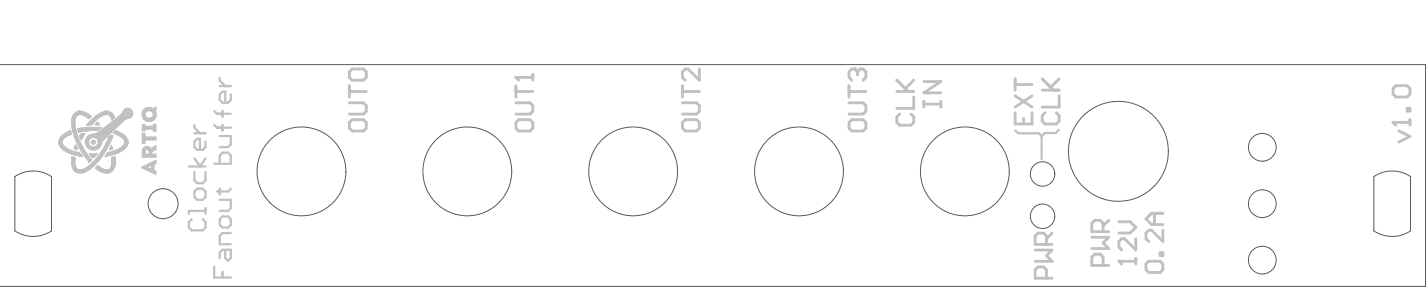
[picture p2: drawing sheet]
<svg xmlns="http://www.w3.org/2000/svg" width="428mm" height="86mm" viewBox="0 0 428 86" stroke-linecap="round" stroke-linejoin="round" font-family="sans-serif">
<g fill="none" stroke="#5a5a5a" stroke-width=".3">
<path d="M0 19.3h.1M0 19.3h427.5v66.4h-427.5M0 19.3v66.4M4.5 52.8a9.8 9.8 0 0 1 10.9 0v16.2a9.8 9.8 0 0 1-10.9 0zM412 52.8a9.8 9.8 0 0 1 11 0v16.2a9.8 9.8 0 0 1-11 0zM0 85.7h.1"/>
<circle cx="90.4" cy="51.3" r="13.3"/>
<circle cx="140.2" cy="51.3" r="13.3"/>
<circle cx="189.9" cy="51.3" r="13.3"/>
<circle cx="239.6" cy="51.3" r="13.3"/>
<circle cx="289.4" cy="51.3" r="13.3"/>
<circle cx="312.6" cy="52" r="3.7"/>
<circle cx="335.4" cy="45.3" r="15"/>
<circle cx="378.5" cy="44.1" r="4.2"/>
<circle cx="48.9" cy="60.9" r="4.5"/>
<circle cx="312.6" cy="64.7" r="3.7"/>
<circle cx="378.5" cy="60.9" r="4.2"/>
<circle cx="378.5" cy="77.8" r="4.2"/>
</g>
<g fill="#c0c0c0">
<path d="M26.8 46l2.2 .1-.8 .9-.7-.1z"/>
<path d="M27.7 42l.8 .1 .1 .4-.1 .5-.5 .2-.4-.3-.2-.4z"/>
<path d="M33.4 43.7l.4 .8-.9 .2z"/>
<path d="M22.7 43.5l.4 .4v.6h-.7z"/>
<path d="M29.2 36.5l.6 .8-1.2-.1z"/>
<path d="M23.3 38.5l4.2-.5 2.9 .2-1.1 .8-5.8 .5z"/>
<path d="M24.1 40.2l1.3-.3-1 2z"/>
<path d="M42.6 37.2h.9v.5h2.5v-.5h.8v2h-.8v-.5h-2.5v.5h-.9z"/>
<path d="M42.6 39.9h.9v1.1h3.3v.9h-3.3v1.1h-.9z"/>
<path d="M43 32.9a2.4 2.4 0 0 1 3-.5l.8-.4-.1 1.1a2.18 2.18 0 0 1-1.4 3.2 2.18 2.18 0 0 1-2.7-2.1h.9a1.21 1.21 0 0 0 1.5 1.1 1.21 1.21 0 0 0 .8-1.6 1.24 1.24 0 0 0-1.4-.6 1.24 1.24 0 0 0-.9 1.1h-.9z"/>
<path d="M21.6 46.9l.9 .3a3.1 3.1 0 0 0 1 3.5l1.5 .1a18.6 18.6 0 0 0 7.6-9.8l.7-.6 .5 .3a19.9 19.9 0 0 1-7.2 10.1l-1.8 .9a2.51 2.51 0 0 1-3.3-2.4z"/>
<path d="M42.6 49.9l4.2-1.9v.9l-.6 .3v1l-.8 .4v-1.1l-1.3 .6 1.3 .5 .8-.4v.7l.6 .3v1l-4.2-1.9z"/>
<path d="M43.1 44.1a1.52 1.52 0 0 1 2.2 .3l1.5-.8v1.1l-1.2 .7-.1 .7h1.3v.9h-4.2v-.9h2.1v-.9l-.3-.4-.4-.1-.5 .5v.9h-.9l.1-1.3z"/>
<path d="M22.7 33.6l1.6-.3 1.1 .3 2 1.2-.7 .6-1.5-.8-1.2-.3-1 .3-.3 .7-.3 1.3a19.4 19.4 0 0 0 5 11.2l-.6 .7a24.1 24.1 0 0 1-5.1-10 4.7 4.7 0 0 1 1-4.9z"/>
<path d="M17.7 41.5l2.4-2 1-.4 .3 .2v.8h-.3l-.5 .5h-.5l-1.1 1-.4 .5v.9l1.1 1.2h.2l.6 .5h.6l.5 .5 1.8 .2 .5 .4 .5 .5v.4h-.5l-.3-.2h-1.3l-.4-.5-1.4-.2-.5-.5h-.4l-1.9-1.8z"/>
<path d="M29.3 49.6l1 .6 1.4 .6h.6l.7-.4 .4-.7 .1-2.5 .9-.3 .1 1.8-.2 1.5a2.55 2.55 0 0 1-3.8 1.3l-1.9-1.2z"/>
<path d="M27.7 35.6l2.3-1.7 1.7-.6a2.36 2.36 0 0 1 2.7 1.9l-.9 .6-.3-.8-.6-.6a4.8 4.8 0 0 0-4.2 1.9l-1 1h-1.2z"/>
<path d="M26.5 40.6l1.1-.5 .1 .9-1.2 1 .3 1.5 1.5 .6 1.2-1-.3-1.6-1.5-.5-.1-.9h.8l.9-.4 7-5.4 1-1.6 1.4-.4 .8 .6 .4 1-.6 .3-.2-1-.9-.3-.8 .6 .2 1 .9 .3 1.4-.9a1.92 1.92 0 0 1-2.1 1.7l-7.3 7a2.46 2.46 0 0 1-1.7 2.2 2.46 2.46 0 0 1-2.6-.8l-.6-1.5 .2-.9z"/>
<path d="M33.9 39.8l.8-.7a4.2 4.2 0 0 1 3.7 3.7l-.4 .9a8.5 8.5 0 0 1-6.4 2.9l.7-.9a7.4 7.4 0 0 0 5-2.6l.1-.8a4.7 4.7 0 0 0-3.5-2.5z"/>
<circle cx="38.4" cy="33.9" r=".64"/>
</g>
<g fill="none" stroke="#c0c0c0" stroke-width=".33">
<path d="M20.8 39.2v.1M20.9 39.2l-1.3 .7M20.9 39.2l.2-.1 .3 1-1.2 .6M20.9 39.2h.1M21.5 36.2v.1M23.3 38.5l.2 1 .2-.1M23.3 38.5h.1M23.6 33.3h.1M23.7 33.3h-.1M23.7 33.3h.1M23.7 33.3l1 .1M23.7 39.4h.1"/>
<path d="M24.6 33.4h.1M24.7 33.4h.1M24.7 38.3l-1.4 .2M24.8 33.4h.1M25.2 40l-.8 1.8M25.6 34.8l1 .6M26.1 37.4h.1M26.2 37.2l-.1 .1M26.3 37.1l-.1 .2M26.3 37.1h.1M26.6 35.4h.1M27 39.1l-3.3 .3"/>
<path d="M27.1 36.2l-.8 .9M27.4 37.3l-1.2 .1M27.4 34.8l-.8 .6M27.7 37h.1M27.8 36.9h.1M27.9 36.8h.1M28.6 37.2l.6-.7 .7 .8M28.7 36l-1.2 1.2M29.7 38.1l.7 .1-1.1 .8M30.2 38.2h.1M31.7 33.3h.1M31.7 33.3h.9z"/>
<path d="M34.2 34.9h.1M34.3 34.9v.2M34.4 35.2l-.9 .6M34.7 39.1l-.8 .7M36.2 34.4l-5.8 4.5M37.4 35.9l-5.4 5M38.4 35.4h.1M17.6 42.3v.5M21.2 40.2h-.1M21.5 48.3v.1M21.5 47.8v.2M21.5 47.4h.1"/>
<path d="M21.5 47.3v.3M21.5 47.3h.1M21.6 47.1l-.1 .2M21.6 47v.1M21.6 46.9v.1M21.6 46.9l.9 .5M21.6 46.9l.9 .3v.7M21.6 46.9v.2M22.5 47.5h.1M22.5 47.4v.1M22.8 43.6l-.2-.3-.4 1.2 .9 .2M22.8 43.6l.3 .7"/>
<path d="M22.8 43.6l.3 1.1M23.1 44.3h.1M23.1 44.3l.1 .1M23.2 44.4h.1M23.2 44.7h-.1M23.2 44.6v.1M23.8 46.6l.6 .2M23.9 40.7l.5 1.1M24.2 46.1l.4 .6M24.3 46.7h.1M24.3 41.6h.1M24.4 40.1l1.1-.2-1.1 1.9"/>
<path d="M24.4 46.8h.1M24.5 46.8h.1M24.5 46.6l.1 .1M24.6 46.7l-.1 .1M24.6 46.7h.1M26.5 48.2l.1 .1M26.6 48.3l.1 .1M26.6 48.3h.1M26.7 48.4h.1M26.7 48.4v.1M26.8 46h2.2M26.8 46l.1 .1"/>
<path d="M26.9 46.1h.1M26.9 46.1l.4 .6M27 46.2h.1M27.3 46.7h.1M27.4 46.7v.1M27.4 47.8h.1M27.4 47.8l-.6 .7M28 47h.1M28.9 46.2h.1M28.9 46.1l-.5 .7M29 46.1l-.1 .1M29 46.1h.1"/>
<path d="M29 46v.1M29.3 49.6h.1M29.3 49.6l-.7 .7M29.3 49.6l.3 .2M29.4 49.6h.1M29.5 49.7l.1 .1M29.6 49.8h.1M29.6 49.8l.3 .2M31.6 46.7h.1M31.6 46.6v.1M31.7 46.6h-.1M31.7 46.7h.1"/>
<path d="M31.9 46.7h-.2M32 46.7h-.1M32.3 46.6l-.3 .1M32.3 45.7l-.7 1M32.4 45.6h.1M32.6 41h.1M33.4 43.7l.1-.2 .3 1h-.2M33.4 43.7l-.5 .9M33.4 43.7l.2 .8M33.5 47.3h.1M33.5 47.7v.1M33.6 44.6l-.6 .1"/>
<path d="M33.6 48.3v.1M33.6 44.5l-.2 .1M33.7 40.9v.1M33.7 40.8l-.2 .7M33.7 40.8h.1M33.8 40.8h-.1M33.8 40.7h.1M33.8 40.6v.2M33.8 40.6l-.5-.2-.7 .6M33.8 40.6l-1.2 .4M33.8 40.6h.1M34.4 46.9h.1"/>
<path d="M34.4 46.9v.1M34.4 47h.1M34.5 47.1l-.1-.2-.9 .3 .1 1M34.5 47.1v.1M34.5 47.2v.1M34.5 47.3v.2M34.5 47.4h.1M34.5 47.5v.1M34.5 47.6v.2M38.4 42.3v.5"/>
</g>
<path d="M37.4 33.5l.8-.6 .9 .3 .2 1-.8 .6-.9-.3zM42.6 37.2h.9v.5h2.5v-.5h.8v2h-.8v-.5h-2.5v.5h-.9zM42.6 39.9h.9v1.1h3.3v.9h-3.3v1.1h-.9zM46 32.4v.1M46 32.5l.8-.5v1l-.2 .2zM26.5 42l1.2-1 1.5 .5 .3 1.6-1.2 1-1.5-.6zM42.6 49.9l4.2-1.9v.9l-.6 .3v1.7l.6 .3v1l-4.2-1.9zM43.5 45.8h.1M43.5 45.2v.2M44.1 50.1l1.3-.6v1.1zM44.7 45.2v.9h-1.2v-.8M45.3 44.4l1.5-.8v1.1l-1.3 .7v.7h1.3v.9h-4.2v-1.8" fill="none" stroke="#c0c0c0" stroke-width=".3"/>
<path d="M304.5 39l.8 .9h6.2l.9 .8M317.5 38.9l-1 .9h-3.2l-.9 .9M312.4 40.7v6.9" fill="none" stroke="#c0c0c0" stroke-width=".66"/>
<path d="M42.6 46.1h.9z" fill-rule="evenodd" fill="#c0c0c0"/>
<path d="M104.8 21.5l.8-.9h3.4l.8 .9v1.7l-.8 .8h-3.4l-.8-.8zM104.8 25.7v3.4M104.8 36.6l.8-.8h3.4l.8 .8v1.7l-.8 .9h-3.4l-.8-.9zM104.8 30.7h4.2l.8 .9v1.7l-.8 .8h-4.2M104.8 27.4h5M154.7 36.6l.9-.8h3.3l.9 .8v1.7l-.9 .9h-3.3l-.9-.9zM154.7 30.7h4.2l.9 .9v1.7l-.9 .8h-4.2M154.7 27.4h5.1M154.7 25.7v3.4M154.7 23.2h5.1M159.8 22.3v1.7" fill="none" stroke="#c0c0c0" stroke-width=".84"/>
<circle cx="154.7" cy="23.2" r=".42" fill="#c0c0c0"/>
<path d="M154.7 23.2l.9 .8M204.6 25.7v3.4M204.6 36.6l.9-.8h3.4l.8 .8v1.7l-.8 .9h-3.4l-.9-.9zM204.6 30.7h4.3l.8 .9v1.7l-.8 .8h-4.3M204.6 27.4h5.1M209.7 20.6v3.4l-3.4-3.4h-.8l-.9 .9v1.7l.9 .8M254.6 36.6l.8-.8h3.4l.9 .8v1.7l-.9 .9h-3.4l-.8-.9zM254.6 30.7h4.2l.9 .9v1.7l-.9 .8h-4.2M254.6 27.4h5.1M254.6 25.7v3.4M256.3 20.6h-.9l-.8 .9v1.7l.8 .8" fill="none" stroke="#c0c0c0" stroke-width=".84"/>
<circle cx="256.3" cy="20.6" r=".42" fill="#c0c0c0"/>
<path d="M256.3 20.6l.8 .9M257.1 21.5v.8M257.1 21.5l.9-.9h.8l.9 .9v1.7l-.9 .8M417.7 36.6h5.1M419.4 39.1l3.4 1.7-3.4 1.7M422.8 35.8v1.6M310.4 74.8h5.1l-1.7 1.7 1.7 1.7h-5.1M313.8 73.1v-2.5l-.8-.9h-1.7l-.9 .9v2.5h5.1M315.5 69.7l-1.7 1.7M313.8 83.2v-2.5l-.8-.9h-1.7l-.9 .9v2.5h5.1" fill="none" stroke="#c0c0c0" stroke-width=".84"/>
<circle cx="417.7" cy="36.6" r=".42" fill="#c0c0c0"/>
<g fill="none" stroke="#c0c0c0" stroke-width=".84">
<path d="M268.9 27.3h5.1M268.9 24l3.4 3.3M269.8 34.1l-.9 .8v1.7l.9 .9h3.4l.8-.9v-1.7l-.8-.8M274 29v3.4h-5.1M274 24l-2.5 2.5M277.1 30.3v1.7M277.1 31.1h5M277.1 24.4h5l-5 3.4h5M282.1 30.3v1.7M304.4 23.6v3.4M304.4 33.7v3.4h5.1v-3.4M304.4 28.7l5.1 3.3"/>
<path d="M304.4 25.3h5.1M307 35.4v1.7M309.5 28.7l-5.1 3.3M312.5 27h5.1M312.5 23.6l3.4 3.4M313.4 33.7l-.9 .9v1.6l.9 .9h3.4l.8-.9v-1.6l-.8-.9M317.6 28.7v3.3h-5.1M317.6 23.6l-2.5 2.5M417.7 36.6l.9 .8M417.7 26.5l.9-.9h3.4l.8 .9v1.7l-.8 .8h-3.4l-.9-.8zM422 32.4h.8v.8h-.8zM327.4 71h5.1l-1.7 1.6 1.7 1.7h-5.1"/>
<path d="M330.8 79.4v-2.5l-.9-.9h-1.6l-.9 .9v2.5h5.1M330.8 69.3v-2.6l-.9-.8h-1.6l-.9 .8v2.6h5.1M332.5 65.9l-1.7 1.7M335.5 78.1h5.1M340.6 77.3v1.7"/>
</g>
<g fill="none" stroke="#c0c0c0" stroke-width=".66">
<path d="M58.3 37.4v.8l1.7 1.6M58.3 39.8h3.3M64.2 37.4l.9 .8h4.1M64.2 33.2l.9 .8h4.1M65.9 23.2v.9l1.7 1.6M65.9 25.7h3.3M66.7 33.2v1.7M66.7 37.4v1.6M69.2 28.2v1.7l-.8 .8h-1.7l-.8-.8v-1.7l.8-.8h.9v3.3M56.6 49.8h5M58.3 51.5v2.5l.8 .8h1.7l.8-.8v-2.5M58.3 57.3l.8-.9h1.7l.8 .9v1.6l-.8 .9h-1.7l-.8-.9z"/>
<path d="M58.3 47.3l1.7 2.5 1.6-2.5M61.6 42.3v1.7l-.8 .8h-1.7l-.8-.8v-1.7l.8-.8h.9v3.3M64.2 49h5v-2.5l-.8-.8h-1.7l-.8 .8v2.5M65.9 59.8h3.3v2.4l-.8 .9h-2.5M65.9 56.4v1.7M65.9 40.7h3.3v2.5l-.8 .8h-2.5M69.2 56.4l-.8 .9h-3.3M57.5 65.6l-.9 .8v1.7l.9 .8h3.3l.8-.8v-1.7l-.8-.8M61.6 63.1h-5v.8M61.6 62.2v1.7M64.2 79.7v3.3h5M65.9 65.6l.8-.9h1.7l.8 .9v1.6l-.8 .9h-1.7l-.8-.9z"/>
<path d="M67.6 74.7v2.5l.8 .8 .8-.8v-2.5h-2.5l-.8 .8v1.7M69.2 69.7h-2.5l-.8 .8v2.5h3.3M66.7 81.3v1.7"/>
</g>
<circle cx="335.5" cy="78.1" r=".42" fill="#c0c0c0"/>
<path d="M335.5 78.1l.9 .9M335.5 66.3h3.4l1.7 1.7-1.7 1.7h-3.4M340.6 71.4v3.4l-3.4-3.4h-.8l-.9 .8v1.7l.9 .9M343.6 79l.9-.9h3.4l.8 .9v1.7l-.8 .8h-3.4l-.9-.8zM346.2 63.8v3.4M347.9 75.6h.8v.8h-.8zM348.7 68.9v3.3l-3.4-3.3h-.8l-.9 .8v1.7l.9 .8M348.7 63.8h-3.4l-1.7 1.7 1.7 1.7h3.4" fill="none" stroke="#c0c0c0" stroke-width=".84"/>
<g fill="none" stroke="#c0c0c0" stroke-width=".33">
<path d="M19.6 39.9l-1.4 1-.6 1.4M21.5 36.3v.5a19.2 19.2 0 0 0 5 11.4M23.6 39.5h-.1M23.6 33.3a2.83 2.83 0 0 0-2.1 2.9M23.6 33.3h.1M24.8 33.4l1.3 .5 1.3 .9M25.6 34.8a1.84 1.84 0 0 0-2.2-.4 1.84 1.84 0 0 0-.9 2.1l.2 2 .7 2.4a23.1 23.1 0 0 0 4 6.9M26.1 37.4h.1M26.2 37.4h.1M27.4 37.3h.1M27.5 37.2v.1M27.5 37.2h.1"/>
<path d="M28.6 37.2l1.3 .1M29.3 39l-2.3 .1M29.7 38.1l-5 .2M30.4 38.9l-1.6 1.1a2.63 2.63 0 0 0-2.6 1 2.63 2.63 0 0 0-.3 2.7 2.58 2.58 0 0 0 2.9 1.1 2.58 2.58 0 0 0 1.9-2.6l1.3-1.3M31.6 33.3a8.5 8.5 0 0 0-4.5 2.9M31.7 33.3h-.1M31.7 33.3h.1M32.6 33.3l1 .6 .7 1M33.5 35.8a1.71 1.71 0 0 0-1.1-1.5 1.71 1.71 0 0 0-1.9 .4l-1.8 1.3M33.9 39.8l2.3 1.1a1.8 1.8 0 0 1 1.2 1.7 1.8 1.8 0 0 1-1.4 1.7l-1.5 .7-2.1 .6M34.3 35.1l.1 .1M34.7 39.1l1.2 .5a4.4 4.4 0 0 1 2.5 2.7"/>
<path d="M36.2 34.4l.5-.5a1.57 1.57 0 0 1 1.4-1.6 1.57 1.57 0 0 1 1.7 1.4 1.57 1.57 0 0 1-1.4 1.7M38.4 35.4l-1 .5M38.4 35.4h.1M17.6 42.8a6.1 6.1 0 0 0 4.9 3.6l1.3 .2M20.2 40.7a1.92 1.92 0 0 0-1.6 1.9 1.92 1.92 0 0 0 1.6 1.8l3.4 1.2M21.5 48v.3M21.5 47.6v.2M22.5 47.9l.1 1.7M22.6 49.6v.1M23.2 44.4h.1M23.2 44.6h.1M23.2 44.4v.1"/>
<path d="M23.2 44.5h.1M23.6 45.6h.1M23.6 45.6l.6 .5M23.9 40.7h.1M24.4 40.1l-.5 .5M27.4 46.8l.4 .2M27.8 47h.1M27.9 47h-.1M28 47h-.1M28 47h.1M28.1 47h.1M28.2 47h-.1"/>
<path d="M28.2 47h.1M28.4 46.8l-.2 .2M30.7 44.9l-2.5 3.3-2.5 2.1a1.8 1.8 0 0 1-3.1-.6M32.3 45.7h.1M32.4 45.6h-.1M32.4 45.6h.1M32.6 41l-1.9 3.9M32.9 44.7h.1M32.9 44.6h.1M33 44.7h-.1M33.4 49.7a1.79 1.79 0 0 1-3 .6l-.5-.3M33.5 41.6a17.7 17.7 0 0 1-8.1 9.9 2.73 2.73 0 0 1-3-.3 2.73 2.73 0 0 1-.9-2.8"/>
<path d="M33.6 48.1v.1M33.6 48.2v.2M33.6 48.2v.1M33.6 48.4l-.2 1.3M34.4 49.7a2.73 2.73 0 0 1-4.5 1.4l-1.3-.8M34.5 47.6v.8M34.5 47.8v.6M34.5 48.4l-.1 1.3M38.4 42.8a6.2 6.2 0 0 1-5 3.6l-1.1 .2"/>
<circle cx="28" cy="42.5" r=".63"/>
</g>
<g fill="none" stroke="#c0c0c0" stroke-width=".3">
<path d="M46 32.4a2.15 2.15 0 0 0-3.3 1 2.15 2.15 0 0 0 1.6 2.9M46.6 33.2a2.12 2.12 0 0 1-.1 2.3 2.12 2.12 0 0 1-2.2 .8M43.5 45.2a.61 .61 0 0 1 .6-.5 .61 .61 0 0 1 .6 .5M45.3 44.4a1.45 1.45 0 0 0-1.7-.6 1.45 1.45 0 0 0-1 1.4"/>
<circle cx="38.4" cy="33.9" r=".63"/>
<circle cx="44.7" cy="34.2" r="1.17"/>
</g>
</svg>
